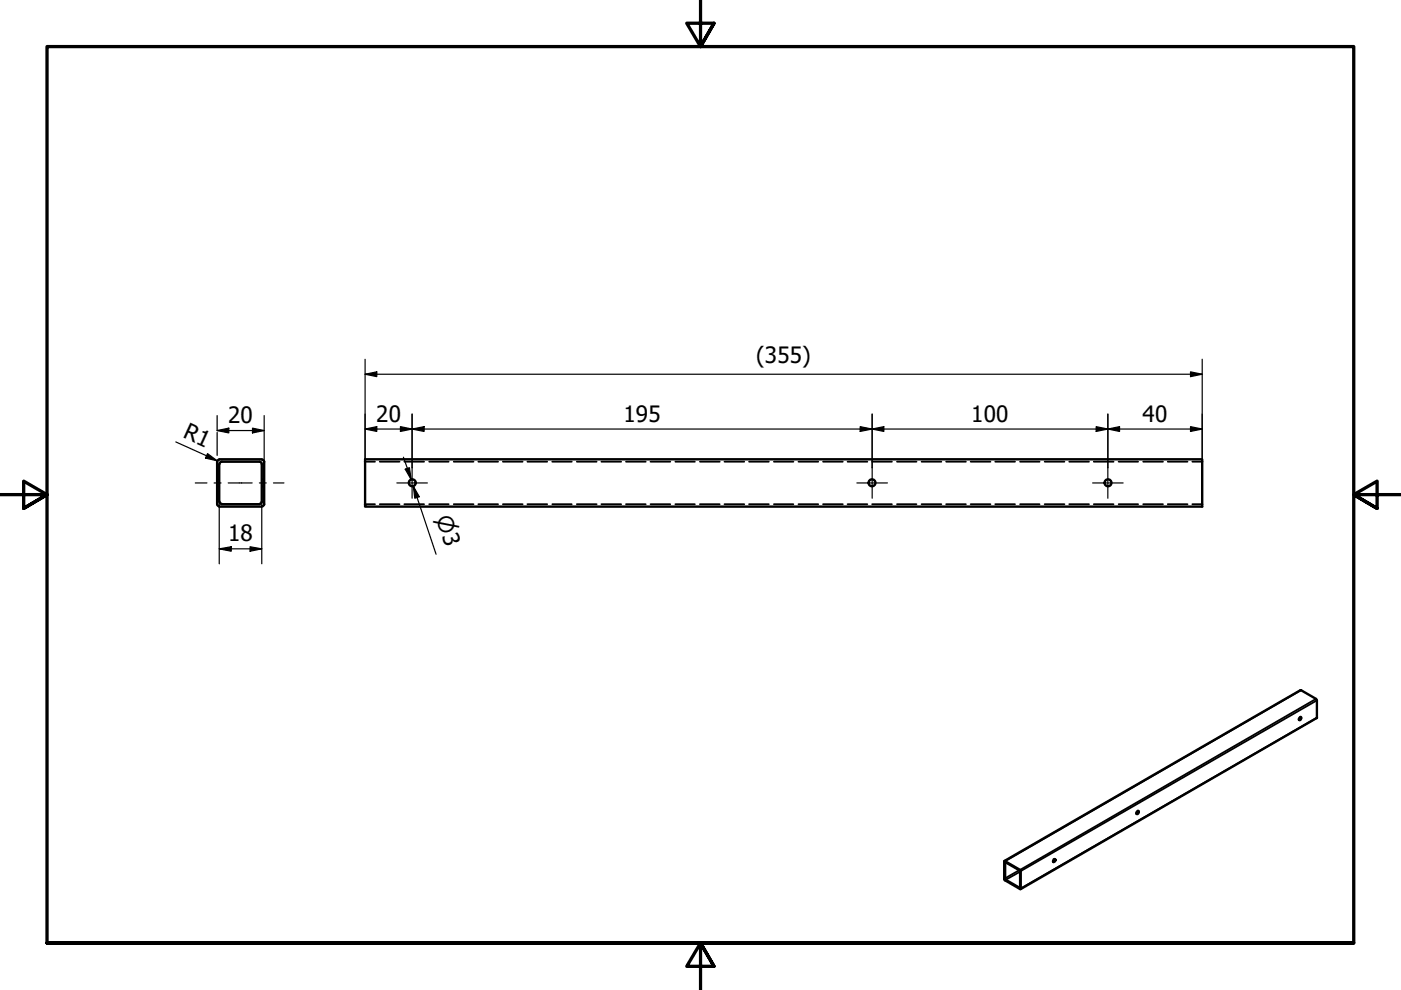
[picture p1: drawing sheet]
<svg xmlns="http://www.w3.org/2000/svg" width="297mm" height="210mm" viewBox="0 0 297 210" stroke-linecap="round" stroke-linejoin="round" font-family="sans-serif">
<defs><g id="words">
<g font-size="4.8">
<text x="160.3" y="76.9">(355)</text>
<text x="48.4" y="89.7">20</text>
<text x="79.8" y="89.4">20</text>
<text x="132.2" y="89.4">195</text>
<text x="205.9" y="89.4">100</text>
<text x="242.3" y="89.4">40</text>
<text x="38.6" y="92.6" transform="rotate(25 38.6 92.6)">R1</text>
<text x="48.4" y="114.8">18</text>
</g>
<text font-size="4.6" x="92.4" y="109.8" transform="rotate(72 92.4 109.8)">⌀3</text>
</g></defs>
<g fill="none" stroke="#000" stroke-width=".51">
<path d="M46.5 98.4v8M46.5 97.4h9M46.5 97.4l-.4 .3-.1 .2v9M55 97.9h-8l-.4 .2-.1 .3M55 97.9l.4 .2 .1 .3v8l-.2 .4h-.3M55.5 97.4l.4 .3 .1 .2v9M77.4 97.4h177.5v10h-177.5zM46 106.9l.1 .2 .4 .3M46.5 107.4h9M46.5 106.4l.1 .2 .4 .2M47 106.9h8M56 106.9l-.2 .4-.3 .1"/>
<path d="M275.7 152.1a.32 .32 0 0 1 .2 .4 .32 .32 0 0 1-.5 .1zM275.7 152.1v.3l-.3 .2M241 172.2l.2-.3a.34 .34 0 0 1 .2 .5 .34 .34 0 0 1-.4 .2zM241.2 171.9v.4l-.3 .2M213 182.5l3.3 2 .1 4-3.4-1.9zM213 182.5l62.7-36.2 3.4 1.9 .1 .3v3.7l-62.8 36.3M213.2 182.9l3 1.7 .1 .2-.1 3.4-3-1.7zM223.4 182.2h.4v.3l-.5 .3zM223.6 182.2v.2l-.3 .3"/>
<circle cx="87.4" cy="102.4" r=".73"/>
<circle cx="184.9" cy="102.4" r=".73"/>
<circle cx="234.9" cy="102.4" r=".73"/>
</g>
<path d="M275.8 146.3l-62.7 36.3M279 148.2l-62.7 36.2M279.2 148.5l-62.8 36.2M279.2 152.2l-62.8 36.2M213.2 182.9l-.1 .1M216.1 184.5l-3 1.7M216.3 188.1l-.2 .1M216.3 184.8l-3.1 1.7" fill="none" stroke="#000" stroke-width=".38"/>
<g fill="none" stroke="#000" stroke-width=".38">
<path d="M77.4 97.9h2.1M80.5 97.9h4.2M85.7 97.9h4.2M91 97.9h4.1M96.2 97.9h4.2M101.4 97.9h4.2M106.6 97.9h4.2M111.8 97.9h4.2M117.1 97.9h4.1M122.3 97.9h4.2M127.5 97.9h4.2M132.7 97.9h4.2"/>
<path d="M137.9 97.9h4.2M143.2 97.9h4.1M148.4 97.9h4.2M153.6 97.9h4.2M158.8 97.9h4.2M164.1 97.9h4.1M169.3 97.9h4.2M174.5 97.9h4.2M179.7 97.9h4.2M184.9 97.9h4.2M190.2 97.9h4.1M195.4 97.9h4.2"/>
<path d="M200.6 97.9h4.2M205.8 97.9h4.2M211 97.9h4.2M216.3 97.9h4.1M221.5 97.9h4.2M226.7 97.9h4.2M231.9 97.9h4.2M237.2 97.9h4.1M242.4 97.9h4.2M247.6 97.9h4.2M252.8 97.9h2.1M46 103.2h.2"/>
<path d="M46 101.6h.2M46.4 103.2h.1M46.4 101.6h.1M55.5 103.2h.2M55.5 101.6h.2M55.8 103.2h.2M55.8 101.6h.2M77.4 106.9h2.1M80.5 106.9h4.2M85.7 106.9h4.2M91 106.9h4.1M96.2 106.9h4.2"/>
<path d="M101.4 106.9h4.2M106.6 106.9h4.2M111.8 106.9h4.2M117.1 106.9h4.1M122.3 106.9h4.2M127.5 106.9h4.2M132.7 106.9h4.2M137.9 106.9h4.2M143.2 106.9h4.1M148.4 106.9h4.2M153.6 106.9h4.2M158.8 106.9h4.2"/>
<path d="M164.1 106.9h4.1M169.3 106.9h4.2M174.5 106.9h4.2M179.7 106.9h4.2M184.9 106.9h4.2M190.2 106.9h4.1M195.4 106.9h4.2M200.6 106.9h4.2M205.8 106.9h4.2M211 106.9h4.2M216.3 106.9h4.1M221.5 106.9h4.2"/>
<path d="M226.7 106.9h4.2M231.9 106.9h4.2M237.2 106.9h4.1M242.4 106.9h4.2M247.6 106.9h4.2M252.8 106.9h2.1"/>
</g>
<path d="M148.5 -.1v10l-2.9-5h5.8l-2.9 5 2.9-5M0 104.9h10l-5-2.9v5.8l5-2.9-5 2.9M297 104.9h-10l5-2.9v5.8l-5-2.9 5 2.9M10 199.9v-190h277v190h-277h277M151.4 204.9l-2.9-5 2.9 5h-5.8l2.9-5v10" fill="none" stroke="#000" stroke-width=".7"/>
<path d="M87.4 99.2v6.4M184.9 99.2v6.4M234.9 99.2v6.4M84.1 102.4h6.5M181.7 102.4h6.5M231.6 102.4h6.5" fill="none" stroke="#000" stroke-width=".25"/>
<g fill="none" stroke="#000" stroke-width=".25">
<path d="M77.4 79.3l2.5-.5v1.1zM77.4 79.3h177.5M77.4 76.2v21.7M252.4 78.8l2.5 .5-2.5 .6zM254.9 76.2v21.7M37.3 93.7l8.7 4M44 96.2l2 1.5-2.4-.6zM46 91.3l2.5-.5v1zM46 88.1v3.2h10M46 91.7v4.9M46 97.6v.3M53.5 90.8l2.5 .5-2.5 .5z"/>
<path d="M56 88.1v9.8M77.4 91l2.5-.5v1zM77.4 91h177.5M84.9 90.5l2.5 .5-2.5 .5zM85.5 96.9l1.7 4.8M85.9 99.5l.9-.3 .4 2.5zM87.4 91l2.5-.5v1zM87.4 87.8v11.4M182.4 90.5l2.5 .5-2.5 .5zM184.9 91l2.5-.5v1zM184.9 87.8v11.4M232.4 90.5l2.5 .5-2.5 .5z"/>
<path d="M234.9 91l2.5-.5v1zM234.9 87.8v11.4M252.4 90.5l2.5 .5-2.5 .5zM46.5 116.4l2.5-.5v1zM46.5 116.4h9M46.5 106.4v13.1M53 115.9l2.5 .5-2.5 .5zM55.5 106.4v13.1M87.6 103.1l1.3 2.2-1 .3zM88.5 105.4l-.9-2.3 4.9 14.4"/>
</g>
<g fill="#000">
<path d="M77.4 79.3l2.5-.5v1.1zM252.4 78.8l2.5 .5-2.5 .6zM44 96.2l2 1.5-2.4-.6zM46 91.3l2.5-.5v1zM53.5 90.8l2.5 .5-2.5 .5zM77.4 91l2.5-.5v1zM84.9 90.5l2.5 .5-2.5 .5zM85.9 99.5l.9-.3 .4 2.5zM87.4 91l2.5-.5v1zM182.4 90.5l2.5 .5-2.5 .5zM184.9 91l2.5-.5v1zM232.4 90.5l2.5 .5-2.5 .5z"/>
<path d="M234.9 91l2.5-.5v1zM252.4 90.5l2.5 .5-2.5 .5zM46.5 116.4l2.5-.5v1zM53 115.9l2.5 .5-2.5 .5zM87.6 103.1l1.3 2.2-1 .3z"/>
</g>
<!-- layer: Osa (ISO) -->
<path d="M41.4 102.4h2.5M45.4 102.4h1.5M48.4 102.4h5.1M55 102.4h1.5M58 102.4h2.2" fill="none" stroke="#000" stroke-width=".25"/>
<use href="#words"/>
</svg>
